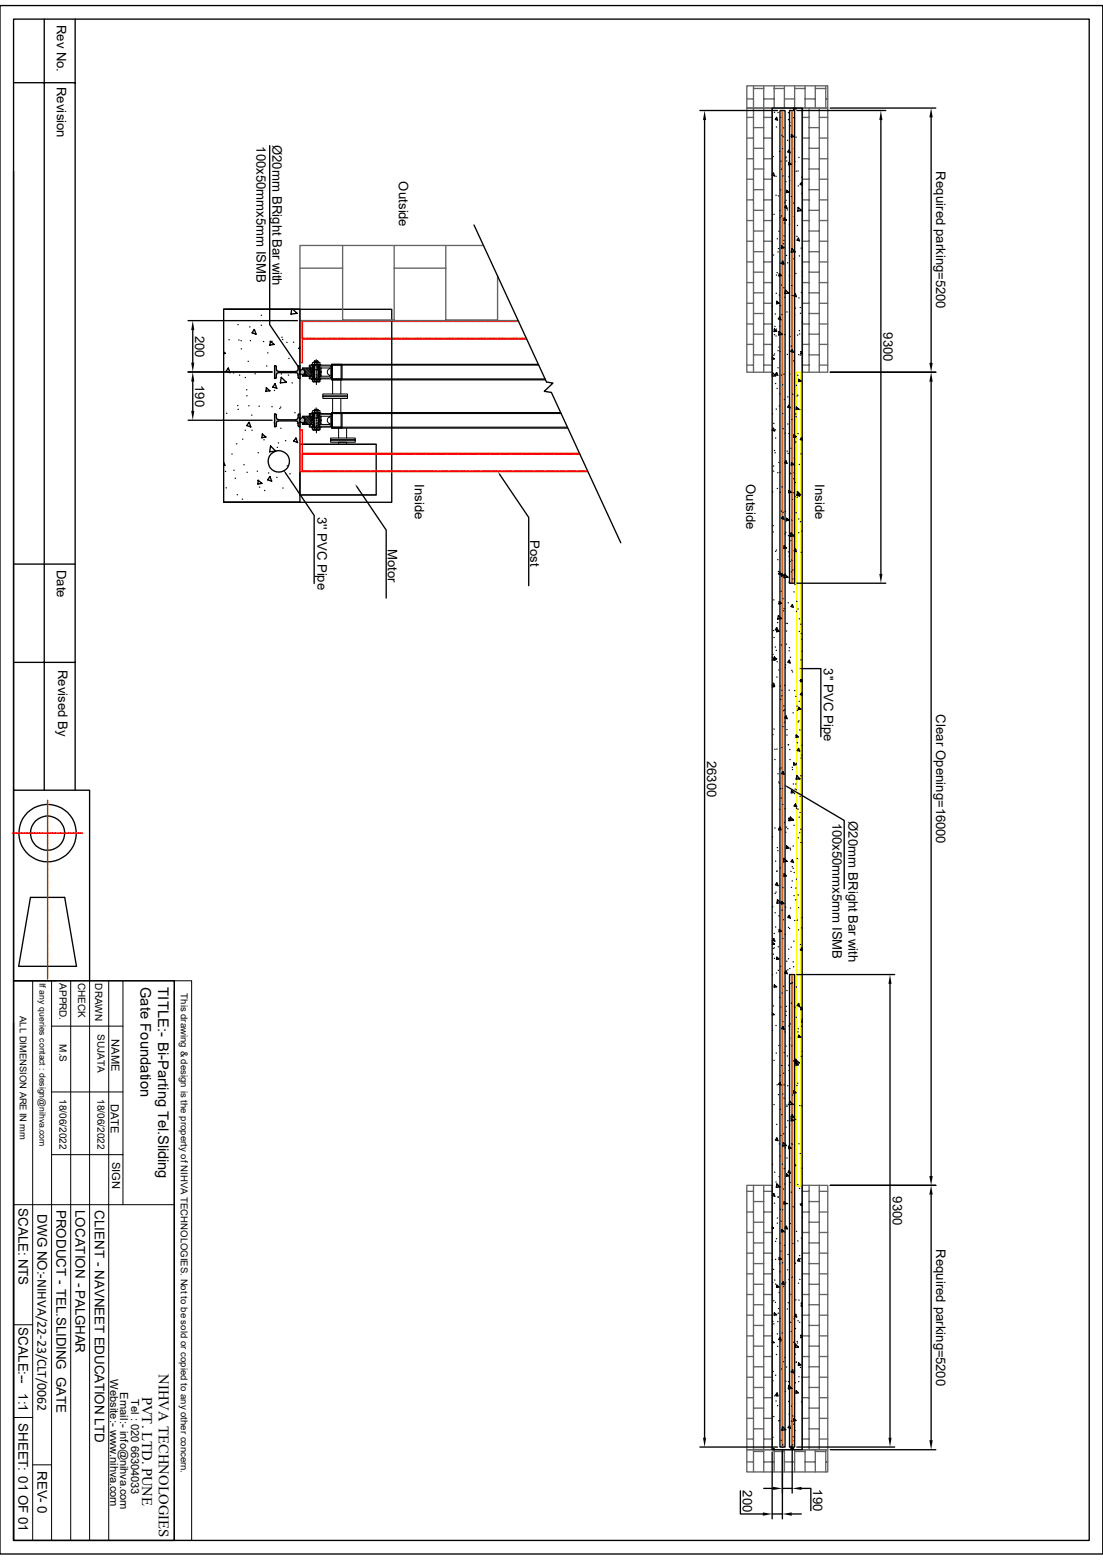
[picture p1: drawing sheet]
<svg xmlns="http://www.w3.org/2000/svg" width="210mm" height="297mm" viewBox="0 0 210 297" stroke-linecap="round" stroke-linejoin="round" font-family="sans-serif">
<defs><g id="words">
<g font-size="2.8">
<text x="26.8" y="187.9" transform="rotate(90 26.8 187.9)">Gate Foundation</text>
<text x="30.1" y="188" transform="rotate(90 30.1 188)">TITLE:- Bi-Parting Tel.Sliding</text>
<text x="30.3" y="261.6" transform="rotate(90 30.3 261.6)">NIHVA TECHNOLOGIES</text>
<text x="27.1" y="265.9" transform="rotate(90 27.1 265.9)">PVT. LTD. PUNE</text>
</g>
<g font-size="2.5">
<text x="10.8" y="4.7" transform="rotate(90 10.8 4.7)">Rev No.</text>
<text x="10.8" y="16.6" transform="rotate(90 10.8 16.6)">Revision</text>
<text x="48.8" y="27.9" transform="rotate(90 48.8 27.9)">100x50mmx5mm ISMB</text>
<text x="51.9" y="27.6" transform="rotate(90 51.9 27.6)">Ø20mm BRight Bar with</text>
<text x="75.9" y="34.5" transform="rotate(90 75.9 34.5)">Outside</text>
<text x="178.3" y="32.6" transform="rotate(90 178.3 32.6)">Required parking=5200</text>
<text x="37.2" y="63.9" transform="rotate(90 37.2 63.9)">200</text>
<text x="168.2" y="63.3" transform="rotate(90 168.2 63.3)">9300</text>
<text x="37.2" y="73.3" transform="rotate(90 37.2 73.3)">190</text>
<text x="79" y="92.2" transform="rotate(90 79 92.2)">Inside</text>
<text x="142.1" y="92.2" transform="rotate(90 142.1 92.2)">Outside</text>
<text x="155.2" y="92.2" transform="rotate(90 155.2 92.2)">Inside</text>
<text x="60.5" y="98.4" transform="rotate(90 60.5 98.4)">3'' PVC Pipe</text>
<text x="73.8" y="104.5" transform="rotate(90 73.8 104.5)">Motor</text>
<text x="101" y="102.8" transform="rotate(90 101 102.8)">Post</text>
<text x="10.8" y="108.5" transform="rotate(90 10.8 108.5)">Date</text>
<text x="11" y="127.5" transform="rotate(90 11 127.5)">Revised By</text>
<text x="156.8" y="127.3" transform="rotate(90 156.8 127.3)">3'' PVC Pipe</text>
<text x="178.3" y="136" transform="rotate(90 178.3 136)">Clear Opening=16000</text>
<text x="134.6" y="144.8" transform="rotate(90 134.6 144.8)">26300</text>
<text x="158.5" y="156.6" transform="rotate(90 158.5 156.6)">100x50mmx5mm ISMB</text>
<text x="161.5" y="156.3" transform="rotate(90 161.5 156.3)">Ø20mm BRight Bar with</text>
<text x="170" y="227.8" transform="rotate(90 170 227.8)">9300</text>
<text x="3.5" y="230" transform="rotate(90 3.5 230)">SCALE: NTS</text>
<text x="7.1" y="231.2" transform="rotate(90 7.1 231.2)">DWG NO:-NIHVA/22-23/CLT/0062</text>
<text x="10.8" y="230.3" transform="rotate(90 10.8 230.3)">PRODUCT - TEL.SLIDING GATE</text>
<text x="14.4" y="230.3" transform="rotate(90 14.4 230.3)">LOCATION - PALGHAR</text>
<text x="18" y="230.4" transform="rotate(90 18 230.4)">CLIENT - NAVNEET EDUCATION LTD</text>
<text x="178.3" y="237.8" transform="rotate(90 178.3 237.8)">Required parking=5200</text>
<text x="3.5" y="252.7" transform="rotate(90 3.5 252.7)">SCALE:--</text>
<text x="3.5" y="265.3" transform="rotate(90 3.5 265.3)">1:1</text>
<text x="3.5" y="271" transform="rotate(90 3.5 271)">SHEET: 01 OF 01</text>
<text x="7.2" y="280" transform="rotate(90 7.2 280)">REV- 0</text>
<text x="141.4" y="283.8" transform="rotate(90 141.4 283.8)">200</text>
<text x="154.9" y="283.6" transform="rotate(90 154.9 283.6)">190</text>
</g>
<g font-size="2.1">
<text x="21.3" y="197.9" transform="rotate(90 21.3 197.9)">NAME</text>
<text x="21.1" y="210.1" transform="rotate(90 21.1 210.1)">DATE</text>
<text x="21.3" y="221.1" transform="rotate(90 21.3 221.1)">SIGN</text>
<text x="21" y="262.6" transform="rotate(90 21 262.6)">Website:- www.nihva.com</text>
<text x="22.9" y="265" transform="rotate(90 22.9 265)">Email:- info@nihva.com</text>
<text x="25" y="266.3" transform="rotate(90 25 266.3)">Tel : 020 66304033</text>
</g>
<g font-size="1.9">
<text x="11.3" y="187.2" transform="rotate(90 11.3 187.2)">APPRD.</text>
<text x="14.9" y="187.1" transform="rotate(90 14.9 187.1)">CHECK</text>
<text x="18.1" y="187.2" transform="rotate(90 18.1 187.2)">DRAWN</text>
<text x="18.5" y="196.9" transform="rotate(90 18.5 196.9)">SUJATA</text>
<text x="11.3" y="198.8" transform="rotate(90 11.3 198.8)">M.S</text>
<text x="11.3" y="209.3" transform="rotate(90 11.3 209.3)">18/06/2022</text>
<text x="18.5" y="209.3" transform="rotate(90 18.5 209.3)">18/06/2022</text>
</g>
<g font-size="1.8">
<text x="34.5" y="189.1" transform="rotate(90 34.5 189.1)">This drawing &amp; design is the property of NIHVA TECHNOLOGIES. Not to be sold or copied to any other concern.</text>
<text x="3.8" y="193.4" transform="rotate(90 3.8 193.4)">ALL DIMENSION ARE IN mm</text>
</g>
<text font-size="1.7" x="7.5" y="187.2" transform="rotate(90 7.5 187.2)">If any queries contact : design@nihva.com</text>
</g></defs>
<g fill="none" stroke="#636466" stroke-width=".25">
<path d="M142.2 18.8h1.3M142.2 16.3h15.4v4.3h-15.4zM143.5 16.3v54.6M143.5 16.8h1.9M145.4 16.3v54.6M145.4 18.8h2M147.4 16.3v4.3M147.4 16.8h2M149.4 16.3v4.3M149.4 18.8h1.9M151.3 16.3v4.3M151.3 16.8h2"/>
<path d="M153.3 16.3v4.3M153.3 18.8h1.9M155.2 16.3v4.3M155.2 16.8h2M157.2 16.3v4.3M157.2 18.8h.4M142.2 22.4h1.3M142.2 26.3h1.3M142.2 30.2h1.3M142.2 34.1h1.3M142.2 38.1h1.3M142.2 20.6h4.8v50.3h-4.8z"/>
<path d="M143.5 24.3h1.9M143.5 28.2h1.9M143.5 32.2h1.9M143.5 36.1h1.9M145.4 22.4h1.6M145.4 26.3h1.6M145.4 30.2h1.6M145.4 34.1h1.6M145.4 38.1h1.6M152.8 22.4h1.3M152.8 26.3h1.3M152.8 30.2h1.3"/>
<path d="M152.8 34.1h1.3M152.8 38.1h1.3M152.8 20.6h4.8v50.3h-4.8zM154.1 20.6v50.3M154.1 24.3h1.9M154.1 28.2h1.9M154.1 32.2h1.9M154.1 36.1h1.9M156 20.6v50.3M156 22.4h1.6M156 26.3h1.6M156 30.2h1.6"/>
<path d="M156 34.1h1.6M156 38.1h1.6M57.1 51.1h8.1M65.2 46.7v14.3M75.1 46.7v14.3M75.1 51.1h9.8M84.9 46.7v14.3M92.1 46.7h-35v14.3h41.6M94.7 52.5v8.5M142.2 42h1.3M142.2 45.9h1.3M142.2 49.9h1.3"/>
<path d="M142.2 53.8h1.3M142.2 57.7h1.3M143.5 40h1.9M143.5 44h1.9M143.5 47.9h1.9M143.5 51.8h1.9M143.5 55.8h1.9M143.5 59.7h1.9M145.4 42h1.6M145.4 45.9h1.6M145.4 49.9h1.6M145.4 53.8h1.6"/>
<path d="M145.4 57.7h1.6M152.8 42h1.3M152.8 45.9h1.3M152.8 49.9h1.3M152.8 53.8h1.3M152.8 57.7h1.3M154.1 40h1.9M154.1 44h1.9M154.1 47.9h1.9M154.1 51.8h1.9M154.1 55.8h1.9M154.1 59.7h1.9"/>
<path d="M156 42h1.6M156 45.9h1.6M156 49.9h1.6M156 53.8h1.6M156 57.7h1.6M65.2 60.9h9.9M84.9 60.9h9.8M142.2 61.7h1.3M142.2 65.6h1.3M142.2 69.5h1.3M143.5 63.6h1.9M143.5 67.6h1.9"/>
<path d="M145.4 61.7h1.6M145.4 65.6h1.6M145.4 69.5h1.6M152.8 61.7h1.3M152.8 65.6h1.3M152.8 69.5h1.3M154.1 63.6h1.9M154.1 67.6h1.9M156 61.7h1.6M156 65.6h1.6M156 69.5h1.6M142.2 226.8h1.3"/>
<path d="M142.2 230.8h1.3M142.2 234.7h1.3M142.2 238.6h1.3M142.2 225.7h4.8v50.3h-4.8zM143.5 225.7v54.5M143.5 228.8h1.9M143.5 232.7h1.9M143.5 236.6h1.9M145.4 225.7v54.5M145.4 226.8h1.6M145.4 230.8h1.6M145.4 234.7h1.6"/>
<path d="M145.4 238.6h1.6M152.7 226.8h1.4M152.7 230.8h1.4M152.7 234.7h1.4M152.7 238.6h1.4M152.7 225.7h4.9v50.3h-4.9zM154.1 228.8h1.9M154.1 232.7h1.9M154.1 236.6h1.9M154.1 225.7v50.3h1.9v-50.3M156 226.8h1.6M156 230.8h1.6"/>
<path d="M156 234.7h1.6M156 238.6h1.6M142.2 242.5h1.3M142.2 246.5h1.3M142.2 250.4h1.3M142.2 254.3h1.3M142.2 258.3h1.3M143.5 240.6h1.9M143.5 244.5h1.9M143.5 248.4h1.9M143.5 252.3h1.9M143.5 256.3h1.9"/>
<path d="M145.4 242.5h1.6M145.4 246.5h1.6M145.4 250.4h1.6M145.4 254.3h1.6M145.4 258.3h1.6M152.7 242.5h1.4M152.7 246.5h1.4M152.7 250.4h1.4M152.7 254.3h1.4M152.7 258.3h1.4M154.1 240.6h1.9M154.1 244.5h1.9"/>
<path d="M154.1 248.4h1.9M154.1 252.3h1.9M154.1 256.3h1.9M156 242.5h1.6M156 246.5h1.6M156 250.4h1.6M156 254.3h1.6M156 258.3h1.6M142.2 262.2h1.3M142.2 266.1h1.3M142.2 270h1.3M142.2 274h1.3"/>
<path d="M142.2 278.3h1.3M142.2 276h15.4v4.2h-15.4zM143.5 276.4h1.9M143.5 260.2h1.9M143.5 264.2h1.9M143.5 268.1h1.9M143.5 272h1.9M143.5 276h1.9M145.4 262.2h1.6M145.4 266.1h1.6M145.4 270h1.6M145.4 274h1.6"/>
<path d="M145.4 278.3h2M147.4 276v4.2M147.4 276.4h2M149.4 276v4.2M149.4 278.3h1.9M151.3 276v4.2M151.3 276.4h2M152.7 262.2h1.4M152.7 266.1h1.4M152.7 270h1.4M152.7 274h1.4M153.3 276v4.2"/>
<path d="M153.3 278.3h1.9M154.1 260.2h1.9M154.1 264.2h1.9M154.1 268.1h1.9M154.1 272h1.9M155.2 276v4.2M155.2 276.4h2M156 262.2h1.6M156 266.1h1.6M156 270h1.6M156 274h1.6M157.2 276v4.2"/>
<path d="M157.2 278.3h.4"/>
</g>
<path d="M148.9 21h.2v254.5h-.2zM150.3 21h.2M150.7 21v90M150.9 21v90M150.3 111h.2M150.3 185.5h.2M150.7 185.5v90M150.9 185.5v90M150.3 275.5h.2" fill="none" stroke="#cd6928" stroke-width=".25"/>
<g fill="none" stroke="#000" stroke-width=".25">
<path d="M0 1.1h210v294.8h-210zM2.6 3.6h204.8v289.7h-204.8zM2.6 15.7h11.7M8.4 3.6v146.9M14.3 3.6v146.9M2.6 32.6v117.9h14.5v36.2M147 20.6h5.7v255.4h-5.7zM147.2 29.8h.1M147.3 33l.2 .5-.5-.2M147.3 32.9l-.3 .4M147.4 21.4h.1M147.7 33.6h.1"/>
<path d="M147.7 37.2h.1M147.8 24.2h.1M147.9 22.4l.1 .5-.4-.2zM148.1 21.4h.1M148.2 37.3h.1M148.4 28.8h.1M148.5 21h1v254.5h-1zM148.6 22.3h.1M148.6 36.2h.1M148.7 30.7h.1M148.8 32.2h.1M148.8 25.7h.1"/>
<path d="M149 28.3h.1M149.1 33.5h.1M149.1 26h.1M149.1 24.3h.1M149.4 38.5h.1M149.6 34.6h.1M149.6 30.1h.1M149.6 38.1h.1M149.6 39.2l.3 .5-.5-.2zM149.6 29.9h.1M149.8 36.2l.4 .4-.5 .1zM149.8 30.6h.1"/>
<path d="M149.9 40h.1M149.9 26.7h.1M150.1 21.5h.1M150.1 22.8h.1M150.2 33.7h.1M150.2 28.6l.3 .5-.5-.2zM150.2 30.9l.5 .4-.5 .1zM150.3 21h1v90h-1zM150.3 34.3h.1M150.4 23.3h.1M150.5 24h.1M150.7 37.4h.1"/>
<path d="M150.7 25.7l.4 .3-.4 .1zM150.7 26.1h.1M151.1 38.7h.1M151.1 22.4h.1M151.1 20.6v.2l.5-.1-.2-.1M151.2 28.3h.1M151.3 30.8h.1M151.6 26.1h.1M151.6 32.6h.1M151.9 32.6h.1M152 39.5l.6 .6-.7 .1zM152 35.4h.1"/>
<path d="M152.1 30h.1M152.7 33.7h.1M152.7 36.9h.1M152.8 35.2l-.2-.4-.2 .3 .4 .2M42.6 58.9h14.5v36.7h-14.5h14.5M42.6 58.9h32v36.7h-32zM55.5 58.9l-.1 .9 1.2-.2-.8-.7M147 58.3h.1M147.3 48.6h.1M147.4 40.8h.1M147.6 59.8h.1M147.8 55.8h.1"/>
<path d="M147.8 52.4h.1M147.9 57.4l.4 .3-.4 .1zM148 51.9h.1M148 45.5h.1M148.1 48h.1M148.2 47.3h.1M148.3 44h.1M148.4 52.1l.4 .4h-.5zM148.4 56.2h.1M148.5 40.1h.1M148.5 41.4h.1M148.6 50.1h.1"/>
<path d="M148.6 58.2h.1M148.8 41.1h.1M148.8 54.3h.1M148.8 46.8l.5 .4h-.5zM148.8 59.9h.1M149 50.3h.1M149.1 49.7l.2 .5-.5-.1zM149.1 46.4h.1M149.2 54.8h.1M149.2 45.8h.1M149.3 44.9h.1M149.3 41.5l.4 .4-.4 .1z"/>
<path d="M149.3 42.5h.1M149.4 56.6h.1M149.6 55.2l.6 .6-.8 .1zM149.7 48.6h.1M149.8 59.4h.1M149.9 50h.1M150.3 42.8h.1M150.3 52.5h.1M150.7 54.4h.1M150.8 56.3h.1M150.9 47.4h.1M151.1 49.3h.1"/>
<path d="M151.2 41.2h.1M151.3 60h.1M151.4 47.9l-.7 .1 .1-.6 .6 .6M151.4 55.9l.2 .6-.4-.2zM151.4 58.7h.1M151.5 52.1h.1M151.7 45h.1M151.8 42.9h.1M152 45.3l.2 .5-.4-.1zM152.1 56.7h.1M152.2 48.7h.1M152.4 58.5h.1"/>
<path d="M152.4 59.6h.1M152.5 47.2h.1M152.6 40h.1M152.6 55.7h.1M152.7 52.5h.1M152.7 51.8h.1M42.6 67l.3 .3M42.9 67.3l-.3 .1M43.1 78.7h.1M43.5 70.1l-.4 .6 .7 .3-.3-.9M43.6 64.7h.1M44.4 71h.1"/>
<path d="M45.3 77.2h.1M45.3 61.8h.1M45.3 77.9h.1M45.5 64.7h.1M45.6 71.4h.1M45.9 64.9h.1M45.9 66.4h.1M46.7 71.9h.1M46.9 74.2h.1M47 75.4h.1M47.2 68.8h.1M47.4 77.3h.1"/>
<path d="M47.5 62.2h.1M47.7 64.9h.1M47.9 79h.1M48.6 71.2h.1M48.7 63.6l-.7-.2 .4-.7 .4 .9M49.3 77.3h.1M49.7 61.9h.1M49.7 60h.1M50.2 65h.1M50.6 74.5l.8-.1-.7-.6-.1 .7M50.8 69.7h.1M51 67.2h.1"/>
<path d="M51.4 65.7l.8-.1-.7-.6-.1 .7M51.8 65h.1M51.8 77.4h.1M52.2 74.3h.1M52.6 71.3h.1M52.7 73.9l-.8-.2 .5-.6 .3 .9M53.3 77.8h.1M53.4 77.5h.1M53.6 71.2h.1M53.6 71.8l.9 1-1.1 .1zM53.7 64.2h.1M53.8 64.6h.1"/>
<path d="M54.6 65.2h.1M54.9 71.4h.1M55 68.2h.1M55.6 72.9h.1M55.9 65.2h.1M56.1 78.6h.1M56.7 71.5h.1M57.1 66l-.2 .3 .2 .1M106.8 78.6h-43.6v2.9h44.9M147 71.5l.1-.5 .6 .5-.7 .1M147 68l.4 .3-.4 .1M147.1 78.8h.1"/>
<path d="M147.2 71.6h.1M147.3 67.6h.1M147.4 62.7l.5 .3-.5 .1zM147.4 67.4h.1M147.4 63.7h.1M147.5 62.1h.1M147.7 73h.1M147.7 64h.1M147.8 62.7h.1M147.8 77.9h.1M147.9 71l.2 .5-.5-.2zM147.9 71.1h.1"/>
<path d="M148 74h.1M148.1 66.8h.1M148.1 70h.1M148.3 66.1h.1M148.3 63.1l.6 .6-.6 .1zM148.4 77.3h.1M148.5 60.3l.2 .6-.5-.2zM148.5 62.1h.1M148.5 75h.1M148.5 66.9h.1M148.8 71.4h.1M149 73.3h.1"/>
<path d="M149 78.7h.1M149.3 71.2h.1M149.4 76.1h.1M149.4 63.7h.1M149.9 67.5h.1M150 75.6h.1M150.2 77.1l.3 .5-.5-.1zM150.4 71.2h.1M150.4 64.1h.1M150.7 65.9h.1M150.7 79.8h.1M150.8 66.5l.2 .6-.4-.2z"/>
<path d="M150.9 75.1h.1M151 68.7h.1M151.5 78.8h.1M151.6 79.3h.1M151.6 77.5l.5 .4h-.5zM151.6 73.4h.1M151.7 75.4h.1M151.8 63.8h.1M151.9 75.2h.1M151.9 71.5h.1M152.1 67.5h.1M152.2 62.9h.1"/>
<path d="M152.2 63.6h.1M152.3 78h.1M152.4 67.6h.1M152.5 72.6h-.4v-.4l.4 .4M152.7 61.3h.1M152.8 67.1l-.3-.2v.5M152.8 67.3l-.3 .1M42.6 88l.2 .6M42.6 88.5l.2 .1M42.9 89.7h.1M43.1 92.9h.1M44.2 86.4h.1"/>
<path d="M44.5 89.5h.1M44.8 91.1h.1M45 84.5h.1M45.2 94.2h.1M46.1 95h.1M46.2 83.6h.1M46.4 88.5h.1M46.7 81.9h.1M47 89.9h.1M47.4 80.4l-.4 .6 .8 .3-.3-.9M48 81.9h.1M49 89.7h.1"/>
<path d="M49.1 86.2h.1M49.1 91.4l.8 .6-.8 .2zM49.4 92.8h.1M50 82.6l.6 .6-.7 .2zM50.2 83.7h.1M50.4 93.4h.1M51.1 90h.1M51.4 90.7l.3 .9-.7-.2zM51.5 84.9l1 1-1.1 .1zM52.2 80.5h.1M52.7 90.9h.1M52.8 85.2h.1"/>
<path d="M53 84.3h.1M53.5 81.5h.1M53.8 92.9h.1M54.4 83.9h.1M54.7 88.7h.1M55.2 90.2h.1M56.6 84.2l-.7-.2 .4-.6 .4 .9M56.6 80.6h.1M57.1 83.7h.1M57.1 84.6h14.5v9.6h-14.5zM147 81.9l.3-.4 .2 .5-.5-.1M147.1 93.6h.1"/>
<path d="M147.3 88.7h.1M147.3 89.7h.1M147.3 80.6h.1M147.4 85.8h.1M147.6 86.2h.1M147.6 81.8h.1M147.7 83.4h.1M148 93h.1M148.1 90h.1M148.3 88.1h.1M148.5 89.9h.1M148.5 93.7h.1"/>
<path d="M148.8 97.3h.1M148.9 92.7h.1M149.1 98.3l.2 .5-.5-.1zM149.1 97.5h.1M149.1 81.6h.1M149.5 82.5h.1M149.5 97.4h.1M149.6 87.7l.3 .5-.5-.1zM149.7 99.2h.1M149.8 98.7l.4 .3-.5 .1zM149.9 85.9h.1M150 80.7h.1"/>
<path d="M150 86.3h.1M150.2 82.5h.1M150.2 93.4l.5 .3-.5 .1zM150.5 90.1h.1M150.6 85.3h.1M150.6 90.2h.1M150.7 88.1l.4 .3-.4 .1zM150.7 99h.1M150.9 95.1h.1M151 93.8h.1M151 91.1h.1M151.2 90h.1"/>
<path d="M151.2 82.8l.4 .3-.5 .1zM151.2 87.2h.1M151.3 94.5h.1M151.4 83.3h.1M151.4 91.9h.1M151.5 84.2h.1M151.6 97.6h.1M151.8 94.7h.1M151.8 93.6l.6 .6-.6 .1zM151.9 82.6h.1M152.1 98.8h.1M152.1 93.9l.1 .5-.4-.1z"/>
<path d="M152.2 88.4h.1M152.4 99.3h.1M152.5 86.4h.1M152.6 83.3l-.2 .4 .4 .1M152.7 83.3l.1 .4M2.6 107.4h11.7M147.2 101.3h.1M147.2 100.1h.1M147.3 114.2h.1M147.7 105h.1M147.8 104.7h.1M147.9 119.5l.2 .5-.4-.1 .2-.4"/>
<path d="M147.9 119.8l.4 .4-.4 .1zM148 118.5h.1M148.1 106.6h.1M148.2 117.2l.6 .6-.7 .1zM148.2 108.8h.1M148.4 114.5l.4 .4-.5 .1zM148.4 109.3h.1M148.5 108.9l.2 .5-.4-.1zM148.7 112.6h.1M148.8 109.2l.5 .4-.5 .1zM149.1 114h.1M149.2 116.3h.1"/>
<path d="M149.3 115.9h.1M149.3 103.9l.4 .4-.4 .1zM149.4 109.3l.6 .6-.7 .1zM149.5 101.6h.1M149.6 101.3h.1M149.6 118.7h.1M149.9 118.7h.1M150.1 114.8h.1M150.1 102h.1M150.1 105.1h.1M150.2 105.9h.1M150.2 110.8h.1"/>
<path d="M150.4 106.9h.1M150.6 103h.1M150.6 101.5l.6 .5-.7 .1zM150.7 108.9h.1M150.7 106.6h.1M150.9 115.1l.1 .5-.4-.1zM151 108.5h.1M151 110.2h.1M151.2 112.7h.1M151.3 111.3h.1M151.5 104.5l.1 .5-.4-.1zM151.6 116.4h.1"/>
<path d="M151.7 114.5h.1M151.9 116h.1M152.1 101.4h.1M152.2 117.8h.1M152.4 118.8h.1M152.6 105.2h.1M152.7 101.1h.1M2.6 126.1h11.7M147 125.1l.6 .5-.6 .1M147 130.4l.4 .3-.4 .1M147.2 139.9h.1M147.2 124.6h.1"/>
<path d="M147.3 120.1h.1M147.3 130.1l.2 .5-.4-.1 .2-.4M147.4 138.8h.1M147.4 121.4h.1M147.6 123.2h.1M147.8 123.8h.1M147.9 125.5l-.5-.4v.5M147.9 125.4l-.5 .1M147.9 128.9h.1M148 126h.1M148.3 127.6h.1M148.6 130.6h.1"/>
<path d="M148.6 133.2h.1M148.8 122.8h.1M148.8 132.5h.1M148.8 131.4h.1M149.1 138.3h.1M149.2 135.3h.1M149.2 134.4h.1M149.4 137.5h.1M149.4 135.2h.1M149.4 130.5h.1M149.5 127.1h.1M149.6 126.6h.1"/>
<path d="M149.7 136.3l.2 .5-.5-.1zM149.7 122.6h.1M149.7 120.1h.1M149.8 140h.1M149.8 138.9h.1M150.2 123.9h.1M150.2 131.4h.1M150.3 125.7l.2 .5-.5-.1zM150.3 123.3h.1M150.5 125.1h.1M150.7 127.6h.1M150.9 127.9h.1"/>
<path d="M151 135.7h.1M151.3 131.5h.1M151.5 132.6h.1M151.7 134.5h.1M151.8 135.3h.1M152 137.5h.1M152.1 134.7l.4 .3-.5 .1zM152.1 137.2h.1M152.1 133.5h.1M152.2 120.2h.1M152.3 139h.1M152.3 129.6h.1"/>
<path d="M152.5 125.6h.1M152.6 120.6h.1M152.7 121.7h.1M152.7 124h.1M152.8 132.2l-.1-.3-.3 .3 .4 .2M152.8 129.6l-.3-.2v.4h.3M2.6 150.5v36.2M147.1 159.3h.1M147.5 142.7h.1M147.5 144.6h.1M147.5 157.6h.1M147.9 142.6h.1"/>
<path d="M148.1 147.3h.1M148.3 148.9h.1M148.3 158h.1M148.4 149.1h.1M148.4 146.4h.1M148.4 154.1h.1M148.5 150.2h.1M148.7 158l-.2-.5-.2 .4 .4 .1M148.7 151.9h.1M148.7 146.2h.1M148.9 142.3h.1M148.9 150.2h.1"/>
<path d="M149 153.2h.1M149.3 147.4l-.2-.5-.3 .4 .5 .1M149.4 156.6h.1M149.5 154h.1M149.6 158.5h.1M149.7 157.5h.1M150 157.8h.1M150.1 141.8h.1M150.2 155.8l.5 .4-.5 .1zM150.4 142.7h.1M150.4 144.6h.1M150.5 155.6l.6 .5-.7 .1z"/>
<path d="M150.7 150.5l.4 .4-.4 .1zM150.8 146.1h.1M150.9 146.5h.1M151 149.3h.1M151.1 145.2l.5 .4-.5 .1zM151.2 157.1h.1M151.3 151.1h.1M151.3 153.2h.1M151.4 150.2h.1M151.5 153.1l.2 .5-.5-.1zM151.5 149.3h.1M151.6 140.4l.4-.1-.4-.3v.4"/>
<path d="M151.6 150.4h.1M151.6 153.9h.1M151.6 145.3h.1M151.7 147.7l.6 .6h-.7zM151.7 140h.1M151.8 141.4h.1M151.9 154.1h.1M152 159.5h.1M152.1 142.5l.2 .5-.5-.1zM152.1 155.6h.1M152.3 158.5h.1M152.3 154.7h.1"/>
<path d="M152.3 151.6h.1M152.4 157.9h.1M152.5 144.3h.1M152.5 147.7h.1M152.7 143.8h.1M152.7 141.9h.1M5.8 170.9h6.5l2.3 13.1h-11zM147 179.4l.4 .3-.4 .1M147.1 172.6h.1M147.3 178.7l.2 .5-.4-.2zM147.4 177.7h.1M147.6 170.1h.1"/>
<path d="M147.6 173.8h.1M147.7 164h.1M147.7 176.5h.1M147.7 169.8h.1M147.9 165.8h.1M147.9 165.9h.1M148 161.4h.1M148 171.3l.6 .6-.6 .1zM148.1 162h.1M148.1 168.6l-.2-.5-.2 .3 .4 .2M148.3 168.6h.1M148.3 174.4h.1"/>
<path d="M148.3 177.4l.5-.1-.4-.3-.1 .4M148.5 165.2h.1M148.9 173.3h.1M149.1 169h.1M149.1 178.7h.1M149.1 175.1h.1M149.3 172l-.5 .1M149.3 163.4l.6 .6-.7 .1zM149.3 172l-.5-.3v.4M149.3 166.4l.4 .4h-.4zM149.5 177.9h.1M149.6 172.7h.1"/>
<path d="M149.8 161.1l.4 .4h-.5zM149.9 161.2h.1M150.1 176.6h.1M150.3 174.3l.2 .5-.5-.1zM150.3 176.8h.1M150.5 161.5h.1M150.5 161.8h.1M150.5 172.9h.1M150.6 165.9h.1M150.7 169h.1M150.8 167.7h.1M150.8 165h.1"/>
<path d="M150.9 163.7l.2 .5-.5-.2zM151 165.3h.1M151 161.1h.1M151.1 179.2h.1M151.2 170.5h.1M151.2 166.1h.1M151.3 175.3h.1M151.5 171.3h.1M151.5 169.1h.1M151.6 167.4h.1M151.8 175.2h.1M151.8 163.4h.1"/>
<path d="M152 170.4h.1M152 177h.1M152 172.8h.1M152.4 179.8h.1M152.5 160.4h.1M152.6 176.7h.1M152.7 174.7h.1M2.6 186.7h30.6v106.6h-30.6zM2.6 194.8v98.5M147 192.9l.4 .3-.4 .1M147.1 196.2h.1M147.1 185.6h.1"/>
<path d="M147.2 180.6h.1M147.2 191.5h.1M147.2 181.7h.1M147.4 180.5h.1M147.4 187.5l.5 .4-.5 .1zM147.4 182.5h.1M147.7 195.2h.1M147.8 185.3h.1M147.9 182.2l.4 .4-.4 .1zM148.2 180.3h.1M148.2 184.7h.1M148.3 199.1h.1"/>
<path d="M148.4 189.9h.1M148.6 184h.1M148.7 191.7h.1M148.9 189.1h.1M149.1 194.5h.1M149.1 195.5l.2 .5-.5-.2zM149.2 187.8h.1M149.5 196.5h.1M149.6 199.2h.1M149.6 193.3h.1M149.6 192.5h.1M149.7 184.9l.2 .5-.5-.1z"/>
<path d="M149.7 191.6h.1M149.8 183h.1M149.8 188.6h.1M150 184.7h.1M150.1 182.5h.1M150.2 180.7h.1M150.2 195.3h.1M150.3 185.5h1v90h-1zM150.3 198.9h.1M150.4 184.4h.1M150.4 197.7h.1M150.5 187.3h.1"/>
<path d="M150.5 194.9h.1M150.6 180.3h.1M150.7 191h.1M150.7 187.2h.1M150.7 199.1h.1M150.8 187.1h.1M151 183.1h.1M151.1 184.1h.1M151.3 191.6h.1M151.3 191.9h.1M151.6 193.7h.1M151.6 187.9h.1"/>
<path d="M151.9 196.5h.1M152 195.9h.1M152.1 191.1l.2 .5-.5-.2zM152.1 197.1l.4 .3-.5 .1zM152.1 191.7h.1M152.6 195.4h.1M152.8 194v.6M152.8 180.8l-.1-.3-.3 .3 .4 .2M152.8 192l-.3-.2v.4h.3M147.4 201.9h.1M147.4 210.3h.1M147.8 200.5h.1"/>
<path d="M147.9 214.1h.1M147.9 216.7l.2 .5-.4-.2zM148 206.5h.1M148.2 208.4h.1M148.4 217.8h.1M148.5 206.1l.2 .5-.4-.2zM148.5 204.8h.1M148.6 211.2h.1M148.7 216.2h.1M148.8 202.9h.1M148.8 212.2h.1M149 208.3h.1"/>
<path d="M149.1 217.6l.6 .5-.7 .1zM149.2 215.9h.1M149.2 204.3h.1M149.3 206.5h.1M149.3 209.1h.1M149.3 200.4h.1M149.4 217.7h.1M149.5 218.5h.1M149.6 214.6h.1M149.8 210.4h.1M149.8 210.7h.1M149.9 201h.1"/>
<path d="M150 213.4h.1M150 206.7h.1M150.2 202.8h.1M150.2 218.2l.4 .4-.4 .1zM150.2 203.8h.1M150.3 214.2h.1M150.4 209.7l.6 .5-.8 .1zM150.6 213.4l.5-.1-.4-.4v.5M150.7 217.7h.1M150.8 217.9h.1M150.9 212.3l.2 .5-.5-.2zM150.9 208.5h.1"/>
<path d="M151.1 202h.1M151.1 207.6l.5 .4-.5 .1zM151.1 210.3h.1M151.3 202.9h.1M151.5 213.1h.1M151.5 201.7l.2 .5-.5-.2zM151.6 201.8l.6 .6h-.7zM151.6 202.4l.4 .3-.4 .1zM151.7 206.7h.1M151.8 206.2h.1M152.1 217.8h.1M152.3 210.5h.1"/>
<path d="M152.4 219.6h.1M152.6 201.1h.1M152.6 210.6h.1M152.7 200.2h.1M147 233.6l.3 .2-.3 .1M147 239.9h.1M147.1 221.7h.1M147.3 227.2l.2 .6-.4-.2zM147.4 229.1h.1M147.5 223.2h.1M147.7 236.3h.1M147.7 239.8h.1"/>
<path d="M147.7 225h.1M147.8 226h.1M147.8 235.8h.1M147.9 225.4l.6 .6-.7 .1zM148 232.9h.1M148 231.9h.1M148.1 227.8h.1M148.2 228h.1M148.3 224h.1M148.4 239.4l.4 .3-.5 .1zM148.5 236.7h.1M148.5 220.1h.1"/>
<path d="M148.5 230.3h.1M148.7 238.2h.1M148.7 232.5h.1M148.8 234.3h.1M148.8 234.1l.5 .3-.5 .1zM148.9 221.7h.1M149 234.3h.1M149 230.3h.1M149.1 226.4h.1M149.3 228.8l.4 .4h-.4zM149.3 222.5h.1M149.3 234.6h.1"/>
<path d="M149.4 237.1h.1M149.4 225.4h.1M149.7 233.5l-.2 .3 .4 .2-.2-.5M149.8 220.5h.1M149.9 229.2h.1M150 238.8h.1M150.2 223.9l-.5 .1 .1-.5 .4 .4M150.4 225.1h.1M150.5 233h.1M150.5 223.4l-.4-.2 .2-.4 .2 .6M150.7 227h.1M151 236.8h.1"/>
<path d="M151 229.8h.1M151.4 221.7h.1M151.5 222h.1M151.6 234.4h.1M151.9 236.3h.1M151.9 225.5h.1M152.1 239.6l.2 .6-.5-.2zM152.2 239.1h.1M152.2 226.3h.1M152.4 229.2h.1M152.4 239.6h.1M152.6 235.7h.1"/>
<path d="M152.7 222.4h.1M152.7 231.8h.1M152.8 229.3l-.1-.2-.3 .3 .4 .1M147 255.3l.4 .3-.4 .1M147.1 244.1h.1M147.2 251.6h.1M147.3 241.7h.1M147.3 252.1h.1M147.3 247.6h.1M147.4 250l.5 .3-.5 .1zM147.5 243.7h.1M147.6 247.9h.1"/>
<path d="M147.7 244.5h.1M147.8 257.9h.1M147.9 244.7l.4 .3-.4 .1zM148 254h.1M148 256.3h.1M148.1 251.6h.1M148.2 250h.1M148.3 249.1h.1M148.3 246.1h.1M148.4 240.6h.1M148.5 251h.1M148.5 242.1h.1"/>
<path d="M148.5 254.6l.2 .5-.4-.1zM148.6 255.5h.1M148.9 253.8h.1M149 240.4h.1M149.1 244.1l-.2 .3 .4 .2-.2-.5M149.1 259.2h.1M149.1 244.9h.1M149.5 258.4h.1M149.6 244.2h.1M149.9 249.2h.1M149.9 241.8h.1M150.1 248h.1"/>
<path d="M150.2 243.6h.1M150.5 251.8h.1M150.6 246.4h.1M150.6 253.5h.1M150.8 243.2h.1M151.1 255.6h.1M151.2 251.1h.1M151.4 257.8h.1M151.4 255.9l.6 .6h-.7zM151.4 252.9h.1M151.4 240.5h.1M151.5 250.2l.2 .5-.4-.1z"/>
<path d="M151.5 247.5h.1M151.6 259.3h.1M151.8 255.4h.1M151.8 255.7h.1M151.9 251.5h.1M152 244.3h.1M152.1 259.5l.4 .4-.5 .1zM152.1 247.5h.1M152.2 251.8h.1M152.3 243.6h.1M152.5 248.1h.1M152.8 248.2l-.1-.2-.1 .7h.2"/>
<path d="M152.8 254.5l-.3-.3v.5l.3-.1M147.2 262.9h.1M147.2 273.6h.1M147.2 261.1h.1M147.2 276l.2-.2v.2M147.3 269.7h.1M147.5 265.8h.1M147.7 261.8h.1M147.7 266.7h.1M147.8 265.8h.1M148 265.2l.1 .6-.4-.2zM148 267.6h.1"/>
<path d="M148.3 270.5h.1M148.4 270.4h.1M148.7 274.2h.1M148.8 260.6h.1M149 271.7l.6 .5-.7 .1zM149 275.1h.1M149.5 264.9h.1M149.6 263h.1M149.7 260.3h.1M150.1 263.1h.1M150.2 266.8h.1M150.2 263.8l.6 .5-.7 .1z"/>
<path d="M150.2 269.2h.1M150.3 271.4l.2 .5-.4-.1zM150.7 267.7h.1M150.7 270.6h.1M150.9 260.8l.2 .6-.4-.2zM150.9 275.1h.1M151 269.6h.1M151 273.6h.1M151.1 275.7l-.5 .1M151.1 271.1h.1M151.1 275.8l-.4-.4-.1 .4M151.2 274.3h.1"/>
<path d="M151.3 267.2h.1M151.3 272.4h.1M151.4 263.3h.1M151.6 270.4l-.5 .1M151.6 270.5l-.5-.4v.5M151.6 264.8l.4 .4-.4 .1zM152.1 263.1h.1M152.1 262.1h.1M152.4 260.3h.1M152.6 266.9h.1M152.7 262.2h.1"/>
<circle cx="53.1" cy="87.8" r="2.04"/>
<circle cx="9.1" cy="158.6" r="5.5"/>
<circle cx="9.1" cy="158.6" r="3.3"/>
</g>
<path d="M151.7 70.9h.7v154.9h-.7z" fill="none" stroke="#ff0" stroke-width=".25"/>
<g fill="none" stroke="#000" stroke-width=".19">
<path d="M106.8 78.7h-43.6v2.6h44.8M57.1 84.6h14.5M57.1 94.2h14.5M62.9 83.7h4.7v.5h-4.7zM62.9 83.4h4.7v.5h-4.7zM64.5 84.6v-.4h1.5v.4M64.5 81.6v1.8M66 81.6v1.8M2.6 186.7h30.6M6.2 186.7v106.6M9.8 195.4h13.6M9.8 186.7v106.6"/>
<path d="M13.5 186.7v106.6M17.1 186.7v106.6M20.7 186.7v106.6M23.4 186.7v42.7M33.2 186.7h3.3v106.6h-3.3zM33.2 188.6v104.7M9.8 219.8h13.6M9.8 207.9h13.6M2.6 229.4h30.6M2.6 252.2h3.6M2.6 269.9h3.6M6.2 278.9h3.6"/>
</g>
<g fill="none" stroke="#f00" stroke-width=".25">
<path d="M57.1 61h.5v8h-.5zM57.6 64.2v.2h.2M57.6 61.6v.1M57.6 61.9v.1M57.6 62.1v.2M57.6 62.4v.2M57.6 62.7v.2M57.6 63v.2M57.6 63.3v.2M57.6 63.6v.2M57.6 63.9v.1M57.7 61.2h-.1v.2"/>
<path d="M58 64.4h.1M58 61.2h.1M58.2 61.2h.1M58.3 64.4h.1M58.5 64.4h.1M58.5 61.2h.1M58.8 64.4h.1M58.8 61.2h.1M59.1 64.4h.1M59.1 61.2h.1M59.4 64.4h.1M59.4 61.2h.1"/>
<path d="M59.7 64.4h.1M59.7 61.2h.1M60 64.4h.1M60 61.2h.1M60.2 61.2h.2M60.3 64.4h.1M60.5 64.4h.2M60.5 61.2h.2M60.8 64.4h.2M60.8 61.2h.2M61.1 64.4h.2M61.1 61.2h.2"/>
<path d="M61.4 64.4h.2M61.4 61.2h.2M61.7 64.4h.1M61.7 61.2h.1M62 64.4h.1M62 61.2h.1M62.3 61.2h.1M62.3 64.4h.1M62.6 64.4h.1M62.6 61.2h.1M62.9 64.4h.1M62.9 61.2h.1"/>
<path d="M63.2 61.2h.1M63.2 64.4h.1M63.5 61.2h.1M63.5 64.4h.1M63.8 61.2h.1M63.8 64.4h.1M64.1 61.2h.1M64.1 64.4h.1M64.3 61.2h.1M64.3 64.4h.1M64.6 61.2h.1M64.6 64.4h.1"/>
<path d="M64.9 61.2h.1M64.9 64.4h.1M65.2 61.2h.1M65.2 64.4h.1M65.5 61.2h.1M65.5 64.4h.1M65.8 61.2h.1M65.8 64.4h.1M66.1 61.2h.1M66.1 64.4h.1M66.3 61.2h.2M66.4 64.4h.1"/>
<path d="M66.6 61.2h.2M66.6 64.4h.2M66.9 61.2h.2M66.9 64.4h.2M67.2 61.2h.2M67.2 64.4h.2M67.5 61.2h.1M67.5 64.4h.1M67.8 61.2h.1M67.8 64.4h.1M68.1 61.2h.1M68.1 64.4h.1"/>
<path d="M68.4 61.2h.1M68.4 64.4h.1M68.7 61.2h.1M68.7 64.4h.1M69 61.2h.1M69 64.4h.1M69.3 61.2h.1M69.3 64.4h.1M69.6 61.2h.1M69.6 64.4h.1M69.8 61.2h.1M69.9 64.4h.1"/>
<path d="M70.1 61.2h.1M70.1 64.4h.1M70.4 61.2h.1M70.4 64.4h.1M70.7 61.2h.1M70.7 64.4h.1M71 61.2h.1M71 64.4h.1M71.3 61.2h.1M71.3 64.4h.1M71.6 61.2h.1M71.6 64.4h.1"/>
<path d="M71.9 61.2h.1M71.9 64.4h.1M72.2 61.2h.1M72.2 64.4h.1M72.4 61.2h.2M72.5 64.4h.1M72.7 61.2h.2M72.7 64.4h.2M73 61.2h.2M73 64.4h.2M73.3 61.2h.1M73.3 64.4h.1"/>
<path d="M73.6 61.2h.1M73.6 64.4h.1M73.9 61.2h.1M73.9 64.4h.1M74.2 61.2h.1M74.2 64.4h.1M74.5 61.2h.1M74.5 64.4h.1M74.8 61.2h.1M74.8 64.4h.1M75.1 61.2h.1M75.1 64.4h.1"/>
<path d="M75.4 61.2h.1M75.4 64.4h.1M75.6 61.2h.2M75.6 64.4h.2M75.9 61.2h.1M75.9 64.4h.2M76.2 61.2h.1M76.2 64.4h.1M76.5 61.2h.1M76.5 64.4h.1M76.8 61.2h.1M76.8 64.4h.1"/>
<path d="M77.1 61.2h.1M77.1 64.4h.1M77.4 61.2h.1M77.4 64.4h.1M77.7 61.2h.1M77.7 64.4h.1M78 61.2h.1M78 64.4h.1M78.3 61.2h.1M78.3 64.4h.1M78.5 61.2h.2M78.6 64.4h.1"/>
<path d="M78.8 61.2h.2M78.8 64.4h.2M79.1 61.2h.1M79.1 64.4h.1M79.4 61.2h.1M79.4 64.4h.1M79.7 61.2h.1M79.7 64.4h.1M80 61.2h.1M80 64.4h.1M80.3 61.2h.1M80.3 64.4h.1"/>
<path d="M80.6 61.2h.1M80.6 64.4h.1M80.9 61.2h.1M80.9 64.4h.1M81.2 61.2h.1M81.2 64.4h.1M81.4 61.2h.2M81.4 64.4h.2M81.7 61.2h.2M81.7 64.4h.2M82 61.2h.1M82 64.4h.2"/>
<path d="M82.3 61.2h.1M82.3 64.4h.1M82.6 61.2h.1M82.6 64.4h.1M82.9 61.2h.1M82.9 64.4h.1M83.2 61.2h.1M83.2 64.4h.1M83.5 61.2h.1M83.5 64.4h.1M83.8 61.2h.1M83.8 64.4h.1"/>
<path d="M84.1 61.2h.1M84.1 64.4h.1M84.4 61.2h.1M84.4 64.4h.1M84.6 61.2h.2M84.7 64.4h.1M84.9 61.2h.1M84.9 64.4h.1M85.2 61.2h.1M85.2 64.4h.1M85.5 61.2h.1M85.5 64.4h.1"/>
<path d="M85.8 61.2h.1M85.8 64.4h.1M86.1 61.2h.1M86.1 64.4h.1M86.4 61.2h.1M86.4 64.4h.1M86.7 61.2h.1M86.7 64.4h.1M87 61.2h.1M87 64.4h.1M87.2 61.2h.2M87.2 64.4h.2"/>
<path d="M87.5 61.2h.2M87.5 64.4h.2M87.8 61.2h.2M87.8 64.4h.2M88.1 61.2h.1M88.1 64.4h.2M88.4 61.2h.1M88.4 64.4h.1M88.7 61.2h.1M88.7 64.4h.1M89 61.2h.1M89 64.4h.1"/>
<path d="M89.3 61.2h.1M89.3 64.4h.1M89.6 61.2h.1M89.6 64.4h.1M89.9 61.2h.1M89.9 64.4h.1M90.2 61.2h.1M90.2 64.4h.1M90.5 61.2h.1M90.5 64.4h.1M90.7 61.2h.1M90.8 64.4h.1"/>
<path d="M91 61.2h.1M91 64.4h.1M91.3 61.2h.1M91.3 64.4h.1M91.6 61.2h.1M91.6 64.4h.1M91.9 61.2h.1M91.9 64.4h.1M92.2 61.2h.1M92.2 64.4h.1M92.5 61.2h.1M92.5 64.4h.1"/>
<path d="M92.8 61.2h.1M92.8 64.4h.1M93 61.2h.2M93 64.4h.2M93.3 61.2h.2M93.3 64.4h.2M93.6 61.2h.2M93.6 64.4h.2M93.9 61.2h.2M93.9 64.4h.2M94.2 61.2h.1M94.2 64.4h.2"/>
<path d="M94.5 61.2h.1M94.5 64.4h.1M94.8 61.2h.1M94.8 64.4h.1M95.1 61.2h.1M95.1 64.4h.1M95.4 61.2h.1M95.4 64.4h.1M95.7 61.2h.1M95.7 64.4h.1M96 61.2h.1M96 64.4h.1"/>
<path d="M96.3 61.2h.1M96.3 64.4h.1M96.6 61.2h.1M96.6 64.4h.1M96.8 61.2h.1M96.9 64.4h.1M97.1 61.2h.1M97.1 64.4h.1M97.4 61.2h.1M97.4 64.4h.1M97.7 61.2h.1M97.7 64.4h.1"/>
<path d="M98 61.2h.1M98 64.4h.1M98.3 61.2h.1M98.3 64.4h.1M98.6 64.4h.1M98.6 61.2h.2M98.7 61h-41.1v3.6h42.7M98.9 64.4h.1M99.1 64.4h.2M99.4 64.4h.2M99.7 64.4h.2M100 64.4h.2"/>
<path d="M2.4 158.6h.6M3.1 158.6h.1M3.3 158.6h.3M3.6 158.6h.9M4.6 158.6h.1M4.7 158.6h.8M5.6 158.6h.1M5.7 158.6h.3M6.1 158.6h.9M7.1 158.6h.1M7.2 158.6h.9M8.2 158.6h.3"/>
<path d="M8.6 158.6h.1M8.7 158.6h.7M9.1 152.4v1.1M9.1 153.6v.1M9.1 153.8v.7M9.1 154.6h.1M9.1 154.7v1.3M9.1 156.1h.1M9.1 156.2v.8M9.1 157.1h.1M9.1 157.2v.3M9.1 157.6v.9"/>
<path d="M9.1 158.5v.1M9.1 158.7v.9M9.1 159.6v.3M9.5 158.6h.1M9.7 158.6h1.2M11 158.6h.1M11.1 158.6h.8M12 158.6h.1M12.1 158.6h1.3M13.5 158.6h.1M13.6 158.6h.8M14.4 158.6h.1"/>
<path d="M14.6 158.6h.3M15.7 158.6h-.8M9.1 160v.9M9.1 161h.1M9.1 161.1v.9M9.1 162.1v.3M9.1 162.5h.1M9.1 162.6v.8M9.1 163.4v.1M9.1 163.6v1.2M9.1 164.9v.1M9.1 165.1v.7"/>
<path d="M9.1 165.9h.1M9.1 166v.3M9.1 166.4v.9M9.1 167.4h.1M9.1 167.5v.9M9.1 168.5v.3M9.1 168.9v.9M9.1 169.8v.1M9.1 170v.9M9.1 170.9v.3M9.1 171.3v.1M9.1 171.5v.7"/>
<path d="M9.1 172.3h.1M9.1 172.4v1.3M9.1 173.8h.1M9.1 173.9v.8M9.1 174.8h.1M9.1 174.9v.3M9.1 175.3v.8M9.1 176.2v.1M9.1 176.4v.7M9.1 177.2h.1M9.1 177.3v.3M9.1 177.7v.9"/>
<path d="M9.1 178.7h.1M9.1 178.8v.9M9.1 179.8v.3M9.1 180.2h.1M9.1 180.3v.8M9.1 181.1v.1M9.1 181.3v1.2M9.1 182.6v.1M9.1 182.8v.7M9.1 183.6h.1M9.1 183.7v1.3M9.1 185.1h.1"/>
<path d="M9.1 185.2v.8M9.1 186.1h.1M9.1 186.2v.2"/>
</g>
<path d="M56.8 78.9v2.3M56.9 78.8v2.4M57 78.8v2.4" fill="none" stroke="#bababa" stroke-width=".19"/>
<g fill="#bababa">
<path d="M56.8 79.5v1.1z"/>
<path d="M56.7 79.6l.1 .9z"/>
<path d="M56.8 79.5v1z"/>
<path d="M56.7 79.7v.7z"/>
<path d="M56.7 79.6v.8z"/>
<path d="M56.7 79.8v.5z"/>
<path d="M56.7 79.7v.6z"/>
<path d="M56.6 79.8l.1 .5z"/>
<path d="M56.6 79.8v.4z"/>
<path d="M56.5 79.9l.1 .3z"/>
<path d="M56.4 79.9l.1 .3z"/>
<path d="M56.3 79.9l.1 .2z"/>
</g>
<path d="M53 80h3.3" fill="none" stroke="#bababa" stroke-width=".21"/>
<g fill="#bababa">
<path d="M53 79.9v.2z"/>
<path d="M52.9 79.9v.3z"/>
<path d="M52.9 79.9l.1 .2z"/>
<path d="M52.8 79.8l.1 .4z"/>
<path d="M52.7 79.8v.4z"/>
<path d="M52.7 79.8l.1 .4z"/>
<path d="M52.7 79.8v.5z"/>
<path d="M52.7 79.7v.6z"/>
<path d="M52.6 79.6v.8z"/>
<path d="M52.6 79.6l.1 .7z"/>
<path d="M52.6 79.5v1z"/>
<path d="M52.6 79.5v.9z"/>
<path d="M52.6 79.5v1.1z"/>
</g>
<path d="M52.3 78.8v2.4M52.4 78.8v2.4M52.5 78.8v2.4M52.6 78.9v2.3M56.8 69.7v2.3M56.9 69.6v2.5M57 69.6v2.5" fill="none" stroke="#bababa" stroke-width=".19"/>
<path d="M53 79.9l-.3-.2-.1-.8-.3-.1v2.4h.3l.1-.9 .3-.2 3.6 .1 .1 .1 .1 .9h.3v-2.4l-.3 .1-.1 .8-.4 .2M53 79.9h3.3M63.2 78.6h1.9v2.9h-1.9zM102.5 69.4h-39.3v2.9h40.6" fill="none" stroke="#000" stroke-width=".25"/>
<g fill="none" stroke="#000" stroke-width=".19">
<path d="M57.1 79.5l.2 .2M57.7 79.2l1.6 1.6M58 79.2l1.3 1.3M58 79.8l1 1M58.3 79.2l1 1.1M58.5 79.2l.8 .8M58.8 79.2l.5 .5M58.9 79.1h.2M58.9 79.2v-.5h4.3v2.6h-4.3v-.5M59.1 79.2l.2 .2M59.3 79.2l.4 .8-.4 .8zM59.3 78.6h1.8v.1h-1.8z"/>
<path d="M59.5 79.2h.1M59.5 79.1l.1 .1M59.5 79l.2 .2M59.5 79v.2M59.5 79h.3M59.5 79l.3 .2M59.5 78.2h.4v.3h-.4zM59.6 78.9l.2 .3M59.6 78.6h1.2M59.6 78.9l.2 .1M59.7 78.1h1M59.7 79.2v1.6"/>
<path d="M59.7 79.2l-.4 .8M59.8 79.5l.8 .2M59.8 79.5h.1M59.8 79.2v.2M59.8 78.9v.1M59.8 79.2v.4M59.8 79.2l-2.2 .1a.74 .74 0 0 1 .5 .7 .74 .74 0 0 1-.5 .7v.1M59.8 79h-.3v-.1h.3h-.7v.3M59.8 78.7v2.6M59.9 78.3h.6M59.9 78.7v.9M59.9 77.9l.6 .1"/>
<path d="M59.9 77.9v.2M59.9 77.9h.6M60.2 77.6v.4M60.2 78.1v.9M60.2 79v.1M60.2 79.2v.9M60.5 77.9v.2M60.5 78.7v.9M60.5 77.9v.1M60.5 78.2v.3h-.6M60.5 78v.1M60.6 79.7h.1"/>
<path d="M60.6 79.5v.1M60.6 79.4v.1M60.6 79.3v.1M60.6 79.2v.1M60.6 79.1l.1 .1M60.6 79l.1 .2M60.6 79l.3 .2v-.2M60.6 78.9l.3 .3M60.6 78.2h.3v.3h-.3M60.6 78.9h.3v.1h-.3M60.6 78.9h2.4v2.3h-2.4h.3l-.3-.1v-.8M60.6 78.7v2.6"/>
<path d="M60.6 79h.3M60.6 79.2l.1 1.6M60.6 79.2l2.2 .1a.74 .74 0 0 0-.5 .7 .74 .74 0 0 0 .5 .7v.1h-2.2M60.7 79.2l.4 .8h-.5h.5l-.4 .8M60.7 78.9l.2 .2M60.8 78.9l.1 .1M61.1 79.2v1.6l-.4-.8zM63.3 78.7h1.6v2.6h-1.6zM102.6 69.5h-39.4v2.6h40.6M57.6 80.7v.1M57.7 80.6l.2 .2M57.9 80.5l.3 .3"/>
<path d="M58 80.3l.5 .5M58.1 80.1l.6 .7M58.9 80.9h.2M59.1 80.8v.4h.7M59.3 80h.5M59.3 80l.4 .8M59.3 81.3h1.8v.1h-1.8zM59.5 81.7h1.4M59.5 81.1h.3M59.5 81.2h.1M59.5 81.1l.1 .1M59.5 80.8v.3"/>
<path d="M59.5 81l.2 .2M59.5 80.9l.3 .3M59.6 80.8l.2 .3M59.6 80.8l.2 .2M59.7 81.9h1M59.7 80.8l.1 .1M59.8 80.3h.1M59.8 80.3v.5h-2.2M59.8 80.7v.1M59.8 80.6v.1M59.8 80.6h.1M59.8 80.5h.1"/>
<path d="M59.8 80.3v.1M59.8 81.1h-.3l.3 .1M59.9 81.4v.4l-.2 .1-.2-.1v-.4M59.9 81.8h.6M60.2 81.1v.3M60.2 80.1v.3M60.2 80.5v.6M60.2 81.5h.1M60.2 81.6v.8M60.5 81.4v.4M60.6 80.7v.1M60.6 80.6v.1"/>
<path d="M60.6 80.5v.1M60.6 80.4v.1M60.6 80.3v.1M60.6 80.3h.1M60.6 81l.1 .2M60.6 80.9l.2 .3M60.6 80.8l.3 .3M60.7 80.8l.2 .2M60.7 80.8l.2 .1M60.9 80.8v.3h-.3l.1 .1M60.9 81.4v.4h-.3"/>
<circle cx="57.6" cy="80" r=".46"/>
</g>
<path d="M57.1 79.8l.3-.2-.3 .3M57.6 79.5l-.5 .5 .5-.5M57.7 79.5l-.6 .6M57.8 79.6l-.7 .7M57.9 79.6l-.7 .7 .7-.6M58 79.7l-.7 .7M58 79.9l-.6 .6 .7-.6M58 79.8l-.6 .6M58 80.2l-.3 .3M58.1 80l-.5 .5" fill="none" stroke="#bababa" stroke-width=".25"/>
<path d="M57.1 79.5v.5zM57.1 79.6v.3zM57.1 79.6v.2zM57.1 79.5v.4zM57.1 79.6l.1 .1zM57.1 80v.5zM57.1 80.2v.3zM57.1 80.1v.4zM57.1 80.3v.2zM57.1 80.3l.1 .1zM57.2 80.3v.1z" fill="#000"/>
<g fill="#bababa">
<path d="M56.8 70.4v1z"/>
<path d="M56.8 70.3v1.1z"/>
<path d="M56.7 70.4l.1 .9z"/>
<path d="M56.8 70.4v.9z"/>
<path d="M56.7 70.5v.7z"/>
<path d="M56.7 70.4v.8z"/>
<path d="M56.7 70.6v.6z"/>
<path d="M56.6 70.6l.1 .5z"/>
<path d="M56.6 70.7v.3z"/>
<path d="M56.5 70.7l.1 .3z"/>
<path d="M56.4 70.7l.1 .3z"/>
<path d="M56.3 70.7l.1 .3z"/>
</g>
<path d="M53 70.8h3.3" fill="none" stroke="#bababa" stroke-width=".21"/>
<g fill="#bababa">
<path d="M53 70.7v.3z"/>
<path d="M52.9 70.7v.3z"/>
<path d="M52.9 70.7l.1 .3z"/>
<path d="M52.8 70.7l.1 .3z"/>
<path d="M52.7 70.6v.4z"/>
<path d="M52.7 70.6l.1 .4z"/>
<path d="M52.7 70.6v.5z"/>
<path d="M52.7 70.5v.7z"/>
<path d="M52.7 70.5v.6z"/>
<path d="M52.6 70.4v.8z"/>
<path d="M52.6 70.4l.1 .8z"/>
<path d="M52.6 70.4v.9z"/>
<path d="M52.6 70.3v1.1z"/>
<path d="M52.6 70.3v1z"/>
</g>
<path d="M52.3 69.6v2.5M52.4 69.6v2.5M52.5 69.6v2.5M52.5 69.6v2.4M52.6 69.7v2.3" fill="none" stroke="#bababa" stroke-width=".19"/>
<g fill="none" stroke="#000" stroke-width=".25">
<path d="M51.4 27.7v34.1l5.4 8M133.3 21h14.7M134.2 22.9v250.8M151.7 21h17M158.1 20.6h20.1M167.7 22.9v86.4M177.3 22.4v46.7M90.3 42.8l13.8 29.9 1.2 .2-1.7 1.6 1.4 .2 13.2 28.6M35.8 70.8h16M35.8 61h20.8M36.7 62.9v6.1M36.7 72.6v5.6"/>
<path d="M53 70.7h3.3M56.8 69.8v-.1l.3-.1v2.5l-.3-.1-.1-.8-.4-.2h-3.5l-.1 .2-.1 .8-.3 .1v-2.5l.3 .1 .1 .8 .3 .2M56.8 69.8l-.1 .7-.4 .2M63.2 69.4h1.9v2.9h-1.9zM158.1 70.9h20.1M177.3 72.7v151.2M35.8 80h16M54.4 90l5.4 8.1v13M68.1 92.8l5.4 8.1v13M95.2 90.4l5.5 8.1v13M151.7 111h17M152.8 127.3h3.5v13"/>
<path d="M149.9 149.8l10.8 6.4v13M151.7 185.5h18.6M169.5 187.3v86.4M158.1 225.7h20.1M177.3 227.5v46.7M133.3 275.5h14.7M147 276.4v12.8M149 276v13.2M150.8 276v8.3M151.7 275.5h18.6M158.1 276h20.1M141 283.8v4.4h4.2"/>
<path d="M145.4 283.4h1.8M147 288.2h2M149 283.4h1.8M150.7 288.2h1.9M152.6 283.4h1.8v4.2"/>
</g>
<g fill="none" stroke="#000" stroke-width=".19">
<path d="M57.1 70.4l.2 .1M57.6 71.5v.1M57.7 71.4l.2 .2M57.7 70.1l1.6 1.5M57.9 71.3l.3 .3M58 70.1l1.3 1.2M58 71.2l.5 .4M58 70.7l1 .9M58.1 71l.6 .6M58.3 70.1l1 1M58.5 70.1l.8 .7M58.8 70.1l.5 .4"/>
<path d="M58.9 71.7h.2M58.9 69.9h.2M58.9 70.1v-.6h4.3v2.6h-4.3v-.5M59.1 71.6v.4h.7M59.1 70.1l.2 .1M59.3 70.1l.4 .7-.4 .8zM59.3 70.8l.4 .8M59.3 72.1l1.8 .1zM59.3 69.4l1.8 .1zM59.5 72.2v.4l.2 .1 .2-.1v-.4M59.5 72.5h1.4M59.5 70l.1 .1"/>
<path d="M59.5 69.9l.1 .2M59.5 69.8l.2 .3M59.5 69.8v.3M59.5 69.8h.3M59.5 71.6v.2h.3h-.3v.2h.3M59.5 72h.1M59.5 71.9l.1 .1M59.5 71.8l.2 .2M59.5 71.7l.3 .3M59.5 69.8l.3 .3M59.5 69h.4v.3h-.4zM59.6 71.6l.2 .3"/>
<path d="M59.6 69.7l.2 .2M59.6 69.4h1.2M59.6 69.7l.2 .1M59.6 71.6l.2 .2M59.7 69h1M59.7 72.7h1M59.7 70.1v1.5M59.7 70.1l-.4 .7M59.7 71.6l.1 .1M59.8 70.4l.8 .1M59.8 70.3h.1M59.8 70.1v.1"/>
<path d="M59.8 70.1h.1M59.8 71.2h.1M59.8 69.7v.1M59.8 71.2v.4l-2.2-.1M59.8 70.1v.3M59.8 71.5v.1M59.8 71.5h.1M59.8 71.4h.1M59.8 71.2v.1M59.8 70.1h-2.2a.76 .76 0 0 1 .5 .7 .76 .76 0 0 1-.5 .7M59.8 69.8h-.3v-.1h.3h-.7v.4M59.8 69.5v2.6"/>
<path d="M59.8 70.8h-.5M59.9 69.3h.6M59.9 72.6h.6M59.9 69.1h.6v.2M59.9 69.5v.9M59.9 68.7l.6 .1M59.9 68.7v.3M59.9 68.7h.6M60.2 71.9v.3M60.2 68.5v.9M60.2 69.5v.3M60.2 69.8v.1"/>
<path d="M60.2 70v.7M60.2 70.8v.1M60.2 71v.9M60.2 72.3h.1M60.2 72.4v.8M60.5 68.7v.3M60.5 69.5v.9M60.5 68.7v.1M60.5 68.8v.2M60.5 72.2v.4M60.6 70.5h.1M60.6 71.5v.1"/>
<path d="M60.6 71.4v.1M60.6 71.3v.1M60.6 71.2v.1M60.6 71.2h.1M60.6 70.3v.1M60.6 70.2v.1M60.6 70.1v.1M60.6 70v.1M60.6 69.9l.1 .2M60.6 71.8l.1 .2M60.6 71.7l.2 .3M60.6 71.6l.3 .3"/>
<path d="M60.6 69.8l.3 .3v-.3h-.3M60.6 69.7l.3 .3M60.6 69h.3v.3h-.3M60.6 69.7h.3v.1h-.3M60.6 69.7h2.4v2.3h-2.4h.3v-.2h-.3v-.6M60.6 71.9l.1 .1M60.6 69.5v2.6M60.6 70.1h2.2a.76 .76 0 0 0-.5 .7 .76 .76 0 0 0 .5 .7v.1M60.6 71.6h2.2M60.7 70.1l.4 .7h-.5h.5l-.4 .8M60.7 69.7l.2 .2M60.7 70.1v1.5"/>
<path d="M60.7 71.6l.2 .2M60.7 71.6l.2 .1M60.8 69.7l.1 .1M60.9 71.6v.2h-.3M60.9 72.2v.4h-.3M61.1 70.1v1.5l-.4-.8zM61.5 75.4h4.7v.5h-4.7zM61.5 75h4.7v.5h-4.7zM63.3 69.5h1.6v2.6h-1.6zM63.3 72.3v2.7M63.3 75.9v2.7M64.9 72.3v2.7"/>
<path d="M64.9 75.9v2.7"/>
<circle cx="57.6" cy="70.8" r=".46"/>
</g>
<path d="M57.1 71l.7-.6-.7 .7M57.4 70.4l-.3 .3 .3-.3M57.6 70.4l-.5 .4 .5-.4M57.7 70.4l-.6 .6M57.9 70.4l-.7 .7M58 70.5l-.7 .7M58 70.7l-.6 .6 .7-.6M58 70.6l-.6 .6M58 71l-.3 .3M58.1 70.8l-.5 .5" fill="none" stroke="#bababa" stroke-width=".25"/>
<g fill="#000">
<path d="M134.2 21l.3 1.9h-.6zM167.7 21l.3 1.9h-.6zM177.3 20.6l.3 1.8h-.6zM36.4 78.2h.6l-.3 1.8zM36.7 70.8l.3 1.8h-.6zM36.7 61l.3 1.9h-.6zM36.4 69h.6l-.3 1.8zM56.7 69.9l.2-.1 .3 .7zM57.1 70.8v.5zM57.1 70.4v.4zM57.1 70.4v.3zM57.1 71v.3z"/>
<path d="M57.1 70.9v.4zM57.1 70.4v.2zM57.1 71.1v.2zM57.1 71.1l.1 .1zM57.1 70.4l.1 .1zM57.2 71.1v.1zM177.3 70.9l.3 1.8h-.6zM177 69.1h.6l-.3 1.8zM53.9 89.4l.6 .6-.2 .1zM67.6 92.2l.6 .6-.3 .1zM94.8 89.8l.5 .6-.2 .1zM167.4 109.3h.6l-.3 1.7z"/>
<path d="M152.1 127.3l.7-.1v.2zM149.3 149.4l.7 .3-.1 .2zM169.5 185.5l.3 1.8h-.6zM177 223.9h.6l-.3 1.8zM177.3 225.7l.3 1.8h-.6zM133.9 273.7h.6l-.3 1.8zM169.2 273.7h.6l-.3 1.8zM177 274.2h.6l-.3 1.8zM145.2 288l1.8 .2-1.8 .4zM147.2 283.1l1.8 .3-1.8 .3zM149 288.2l1.7-.2v.6zM150.8 283.4l1.8-.3v.6z"/>
</g>
<g fill="none" stroke="#f00" stroke-width=".25">
<path d="M57.1 81.8h.5v8h-.5zM57.6 89.5v.2h.2M57.6 86.8v.2M57.6 87.1v.1M57.6 87.4v.1M57.6 87.7v.1M57.6 88v.1M57.6 88.3v.1M57.6 88.6v.1M57.6 88.9v.1M57.6 89.2v.1M57.8 86.5h-.2v.2"/>
<path d="M58 89.7h.1M58 86.5h.1M58.3 86.5h.1M58.3 89.7h.1M58.5 89.7h.2M58.5 86.5h.2M58.8 89.7h.2M58.8 86.5h.1M59.1 86.5h.1M59.1 89.7h.1M59.4 86.5h.1M59.4 89.7h.1"/>
<path d="M59.7 89.7h.1M59.7 86.5h.1M60 89.7h.1M60 86.5h.1M60.3 89.7h.1M60.3 86.5h.1M60.6 89.7h.1M60.6 86.5h.1M60.9 89.7h.1M60.9 86.5h.1M61.1 86.5h.2M61.2 89.7h.1"/>
<path d="M61.4 86.5h.2M61.4 89.7h.2M61.7 89.7h.1M61.7 86.5h.1M62 89.7h.1M62 86.5h.1M62.3 89.7h.1M62.3 86.5h.1M62.6 89.7h.1M62.6 86.5h.1M62.9 89.7h.1M62.9 86.5h.1"/>
<path d="M63.2 86.5h.1M63.2 89.7h.1M63.5 89.7h.1M63.5 86.5h.1M63.8 89.7h.1M63.8 86.5h.1M64.1 89.7h.1M64.1 86.5h.1M64.3 89.7h.2M64.3 86.5h.2M64.6 89.7h.2M64.6 86.5h.2"/>
<path d="M64.9 89.7h.2M64.9 86.5h.1M65.2 86.5h.1M65.2 89.7h.1M65.5 89.7h.1M65.5 86.5h.1M65.8 89.7h.1M65.8 86.5h.1M66.1 89.7h.1M66.1 86.5h.1M66.4 89.7h.1M66.4 86.5h.1"/>
<path d="M66.7 89.7h.1M66.7 86.5h.1M67 89.7h.1M67 86.5h.1M67.2 86.5h.2M67.3 89.7h.1M67.5 89.7h.1M67.5 86.5h.1M67.8 89.7h.1M67.8 86.5h.1M68.1 89.7h.1M68.1 86.5h.1"/>
<path d="M68.4 89.7h.1M68.4 86.5h.1M68.7 89.7h.1M68.7 86.5h.1M69 89.7h.1M69 86.5h.1M69.3 86.5h.1M69.3 89.7h.1M69.6 89.7h.1M69.6 86.5h.1M69.8 89.7h.2M69.8 86.5h.2"/>
<path d="M70.1 89.7h.2M70.1 86.5h.2M70.4 89.7h.2M70.4 86.5h.2M70.7 89.7h.2M70.7 86.5h.2M71 89.7h.2M71 86.5h.1M71.3 86.5h.1M71.3 89.7h.1M71.6 89.7h.1M71.6 86.5h.1"/>
<path d="M71.9 89.7h.1M71.9 86.5h.1M72.2 86.5h.1M72.2 89.7h.1M72.5 89.7h.1M72.5 86.5h.1M72.8 89.7h.1M72.8 86.5h.1M73.1 89.7h.1M73.1 86.5h.1M73.3 86.5h.1M73.4 89.7h.1"/>
<path d="M73.6 89.7h.1M73.6 86.5h.1M73.9 89.7h.1M73.9 86.5h.1M74.2 89.7h.1M74.2 86.5h.1M74.5 89.7h.1M74.5 86.5h.1M74.8 86.5h.1M74.8 89.7h.1M75.1 86.5h.1M75.1 89.7h.1"/>
<path d="M75.4 86.5h.1M75.4 89.7h.1M75.6 86.5h.2M75.6 89.7h.2M75.9 86.5h.2M75.9 89.7h.2M76.2 86.5h.2M76.2 89.7h.2M76.5 86.5h.2M76.5 89.7h.2M76.8 86.5h.1M76.8 89.7h.2"/>
<path d="M77.1 86.5h.1M77.1 89.7h.2M77.4 86.5h.1M77.4 89.7h.1M77.7 86.5h.1M77.7 89.7h.1M78 86.5h.1M78 89.7h.1M78.3 86.5h.1M78.3 89.7h.1M78.6 86.5h.1M78.6 89.7h.1"/>
<path d="M78.9 86.5h.1M78.9 89.7h.1M79.2 86.5h.1M79.2 89.7h.1M79.4 86.5h.1M79.5 89.7h.1M79.7 86.5h.1M79.7 89.7h.1M80 86.5h.1M80 89.7h.1M80.3 86.5h.1M80.3 89.7h.1"/>
<path d="M80.6 86.5h.1M80.6 89.7h.1M80.9 86.5h.1M80.9 89.7h.1M81.2 86.5h.1M81.2 89.7h.1M81.4 86.5h.2M81.5 89.7h.1M81.7 86.5h.2M81.7 89.7h.2M82 86.5h.2M82 89.7h.2"/>
<path d="M82.3 86.5h.2M82.3 89.7h.2M82.6 86.5h.2M82.6 89.7h.2M82.9 86.5h.1M82.9 89.7h.2M83.2 86.5h.1M83.2 89.7h.1M83.5 86.5h.1M83.5 89.7h.1M83.8 86.5h.1M83.8 89.7h.1"/>
<path d="M84.1 86.5h.1M84.1 89.7h.1M84.4 86.5h.1M84.4 89.7h.1M84.7 86.5h.1M84.7 89.7h.1M85 86.5h.1M85 89.7h.1M85.3 86.5h.1M85.3 89.7h.1M85.5 86.5h.1M85.6 89.7h.1"/>
<path d="M85.8 86.5h.1M85.8 89.7h.1M86.1 86.5h.1M86.1 89.7h.1M86.4 86.5h.1M86.4 89.7h.1M86.7 86.5h.1M86.7 89.7h.1M87 86.5h.1M87 89.7h.1M87.3 86.5h.1M87.3 89.7h.1"/>
<path d="M87.5 86.5h.2M87.6 89.7h.1M87.8 86.5h.2M87.8 89.7h.2M88.1 86.5h.2M88.1 89.7h.2M88.4 86.5h.2M88.4 89.7h.2M88.7 86.5h.2M88.7 89.7h.2M89 86.5h.1M89 89.7h.2"/>
<path d="M89.3 86.5h.1M89.3 89.7h.1M89.6 86.5h.1M89.6 89.7h.1M89.9 86.5h.1M89.9 89.7h.1M90.2 86.5h.1M90.2 89.7h.1M90.5 86.5h.1M90.5 89.7h.1M90.8 86.5h.1M90.8 89.7h.1"/>
<path d="M91.1 86.5h.1M91.1 89.7h.1M91.4 86.5h.1M91.4 89.7h.1M91.6 86.5h.1M91.7 89.7h.1M91.9 86.5h.1M91.9 89.7h.1M92.2 86.5h.1M92.2 89.7h.1M92.5 86.5h.1M92.5 89.7h.1"/>
<path d="M92.8 86.5h.1M92.8 89.7h.1M93.1 86.5h.1M93.1 89.7h.1M93.4 86.5h.1M93.4 89.7h.1M93.6 86.5h.2M93.7 89.7h.1M93.9 86.5h.2M93.9 89.7h.2M94.2 86.5h.2M94.2 89.7h.2"/>
<path d="M94.5 86.5h.2M94.5 89.7h.2M94.8 86.5h.2M94.8 89.7h.2M95.1 86.5h.1M95.1 89.7h.2M95.4 86.5h.1M95.4 89.7h.1M95.7 86.5h.1M95.7 89.7h.1M96 86.5h.1M96 89.7h.1"/>
<path d="M96.3 86.5h.1M96.3 89.7h.1M96.6 86.5h.1M96.6 89.7h.1M96.9 86.5h.1M96.9 89.7h.1M97.2 86.5h.1M97.2 89.7h.1M97.5 86.5h.1M97.5 89.7h.1M97.7 86.5h.1M97.7 89.7h.1"/>
<path d="M98 86.5h.1M98 89.7h.1M98.3 86.5h.1M98.3 89.7h.1M98.6 86.5h.1M98.6 89.7h.1M98.9 86.5h.1M98.9 89.7h.1M99.2 86.5h.1M99.2 89.7h.1M99.5 86.5h.1M99.5 89.7h.1"/>
<path d="M99.7 86.5h.2M99.8 89.7h.1M100 86.5h.2M100 89.7h.2M100.3 86.5h.2M100.3 89.7h.2M100.6 86.5h.2M100.6 89.7h.2M100.9 86.5h.1M100.9 89.7h.1M101.2 86.5h.1M101.2 89.7h.1"/>
<path d="M101.5 86.5h.1M101.5 89.7h.1M101.8 86.5h.1M101.8 89.7h.1M102.1 86.5h.1M102.1 89.7h.1M102.4 86.5h.1M102.4 89.7h.1M102.7 86.5h.1M102.7 89.7h.1M103 86.5h.1M103 89.7h.1"/>
<path d="M103.3 86.5h.1M103.3 89.7h.1M103.5 86.5h.1M103.5 89.7h.1M103.8 86.5h.1M103.8 89.7h.1M104.1 86.5h.1M104.1 89.7h.1M104.4 86.5h.1M104.4 89.7h.1M104.7 86.5h.1M104.7 89.7h.1"/>
<path d="M105 86.5h.1M105 89.7h.1M105.3 86.5h.1M105.3 89.7h.1M105.6 86.5h.1M105.6 89.7h.1M105.8 86.5h.2M105.9 89.7h.1M106.1 86.5h.2M106.1 89.7h.2M106.4 86.5h.2M106.4 89.7h.2"/>
<path d="M106.7 86.5h.1M106.7 89.7h.1M107 86.5h.1M107 89.7h.1M107.3 86.5h.1M107.3 89.7h.1M107.6 86.5h.1M107.6 89.7h.1M107.9 86.5h.1M107.9 89.7h.1M108.2 86.5h.1M108.2 89.7h.1"/>
<path d="M108.5 86.5h.1M108.5 89.7h.1M108.8 86.5h.1M108.8 89.7h.1M109.1 86.5h.1M109.1 89.7h.1M109.3 86.5h.1M109.3 89.7h.2M109.6 86.5h.1M109.6 89.7h.1M109.9 86.5h.1M109.9 89.7h.1"/>
<path d="M110.2 86.5h.2M110.2 89.7h.1M110.3 86.3h-52.7v3.5h54.3M110.5 89.7h.1M110.8 89.7h.1M111.1 89.7h.1M111.4 89.7h.1M111.7 89.7h.1"/>
</g>
<use href="#words"/>
</svg>
